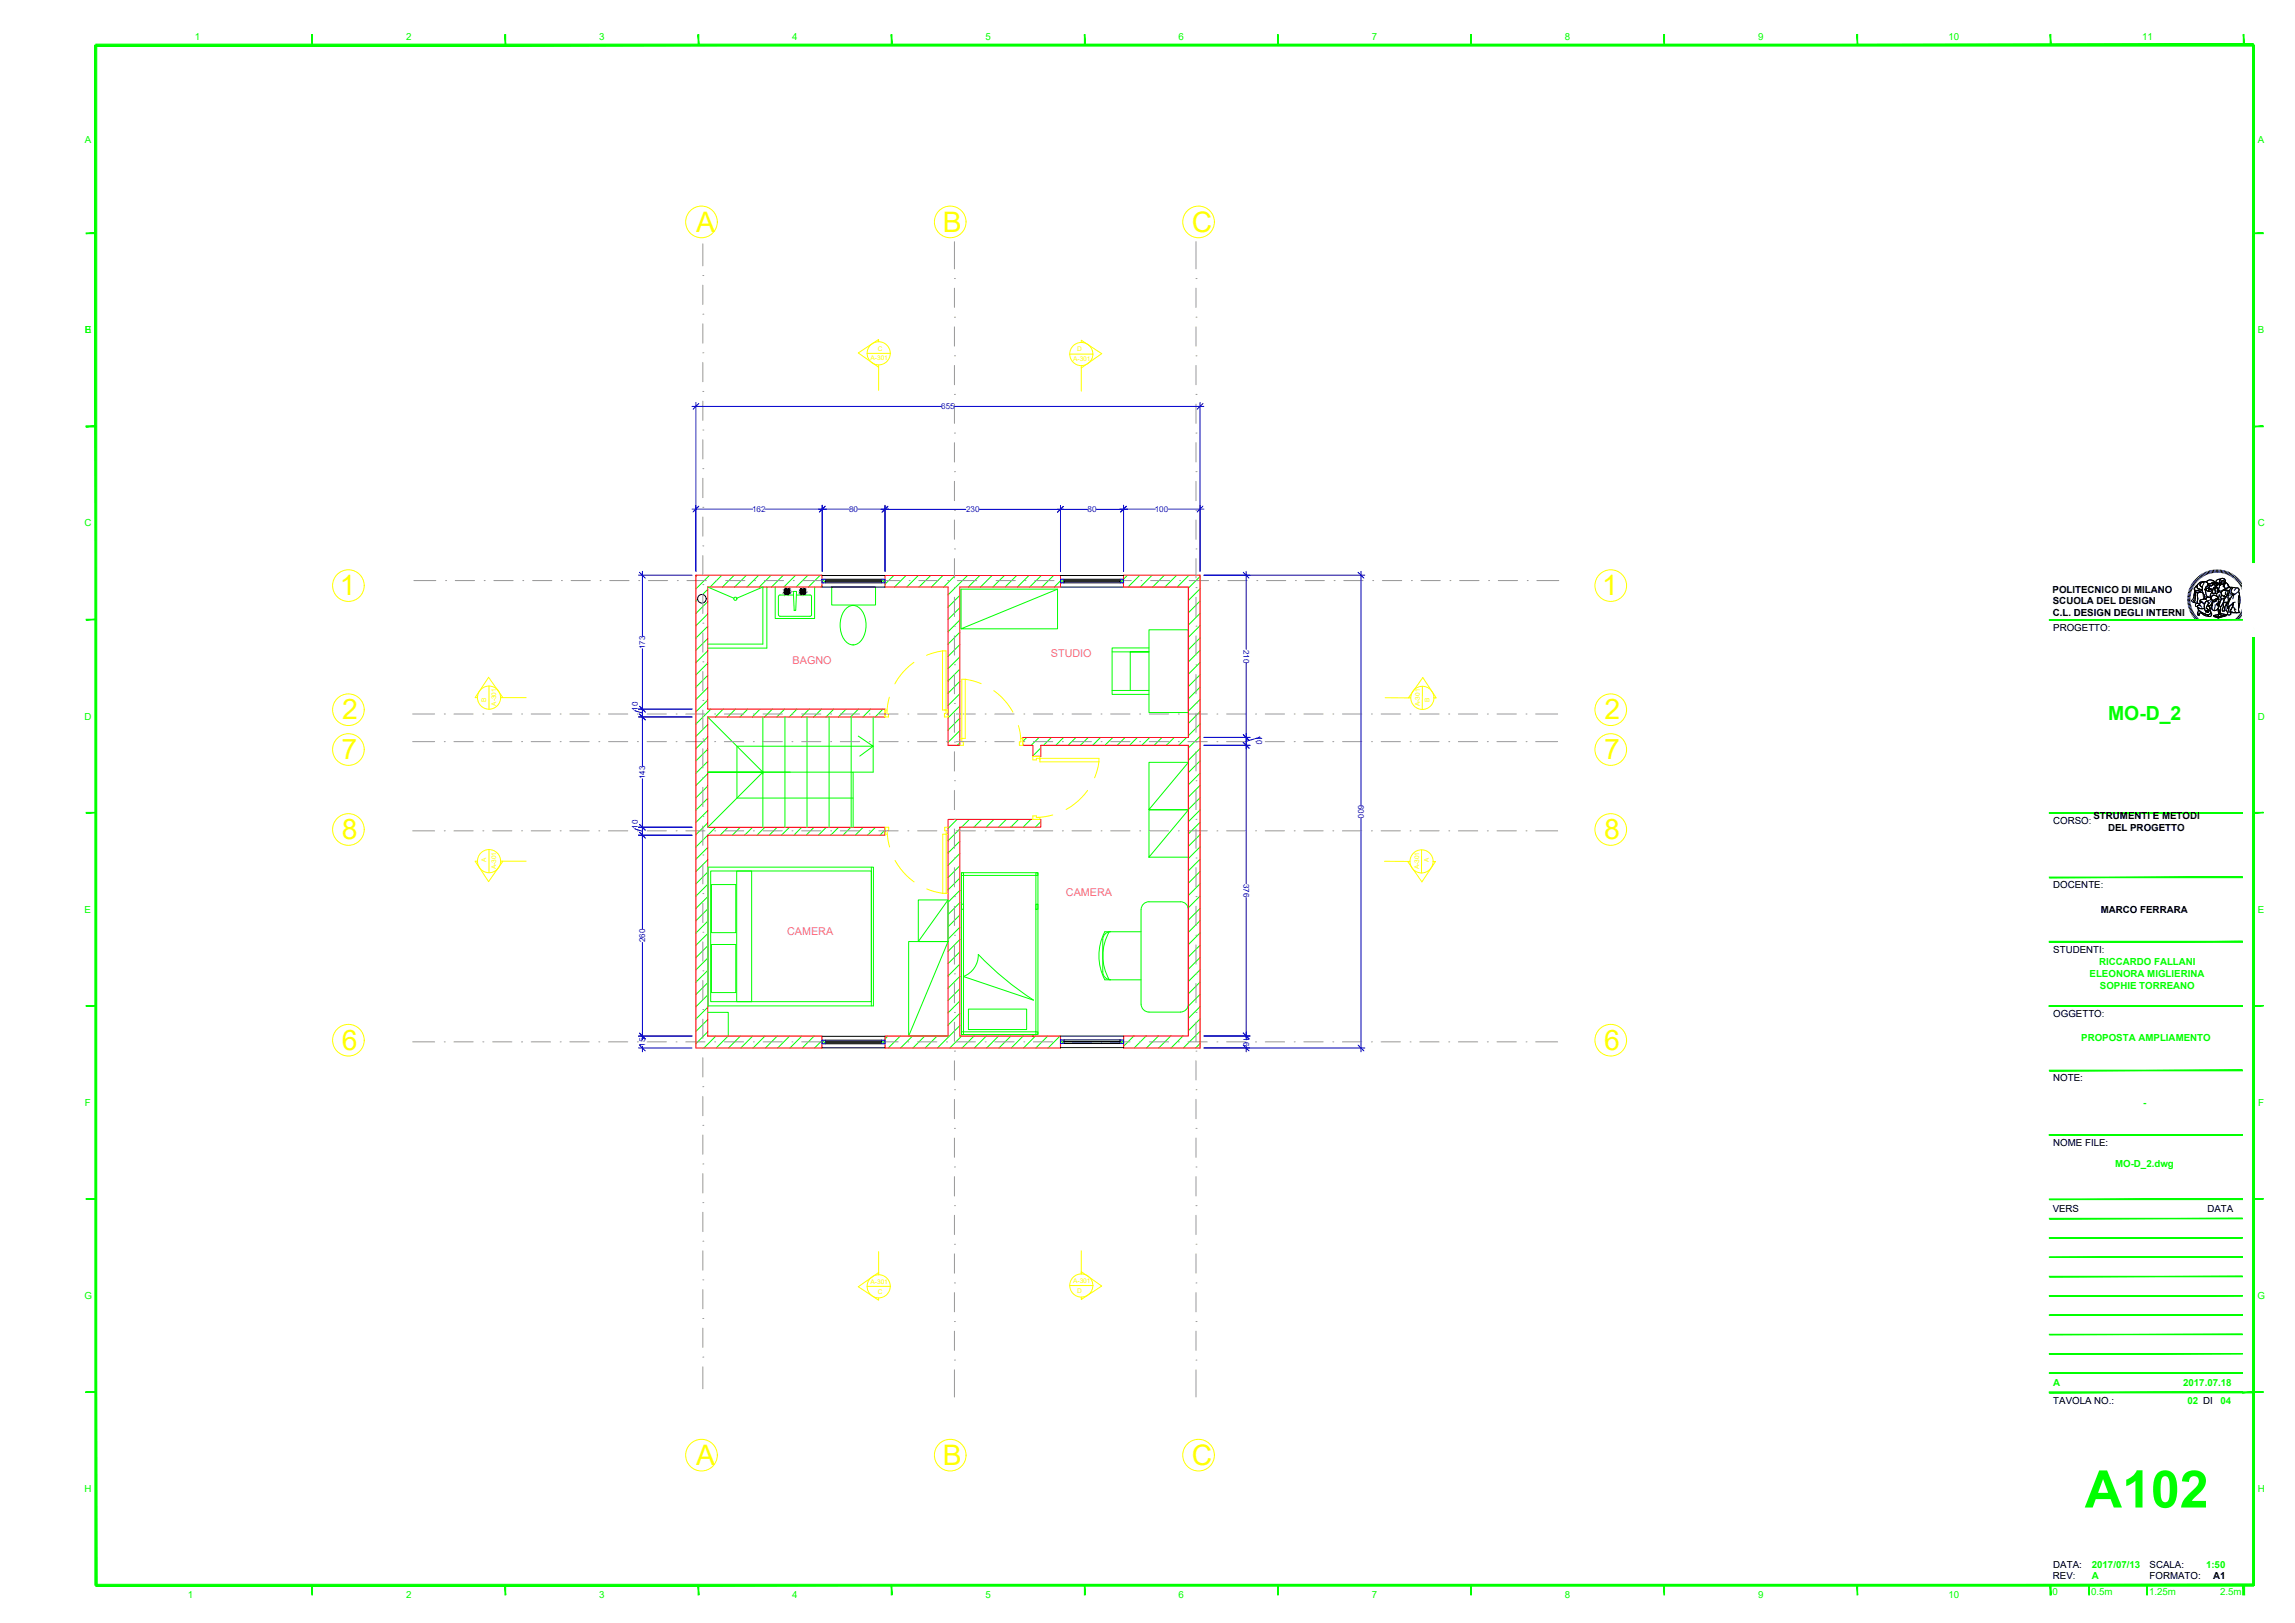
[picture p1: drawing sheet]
<svg xmlns="http://www.w3.org/2000/svg" width="594mm" height="420mm" viewBox="0 0 594 420" stroke-linecap="round" stroke-linejoin="round" font-family="sans-serif">
<defs><g id="words">
<text font-size="13.4" fill="#0f0" x="539.7" y="390.3">A102</text>
<g font-size="7.3" fill="#ff0">
<text x="180.2" y="60">A</text>
<text x="244" y="60">B</text>
<text x="308.5" y="60">C</text>
<text x="88" y="154.1">1</text>
<text x="414.8" y="154.1">1</text>
<text x="88.6" y="186.3">2</text>
<text x="415.3" y="186.3">2</text>
<text x="88.4" y="196.5">7</text>
<text x="415.2" y="196.5">7</text>
<text x="88.5" y="217.2">8</text>
<text x="415.3" y="217.2">8</text>
<text x="88.5" y="271.8">6</text>
<text x="415.3" y="271.8">6</text>
<text x="180.2" y="379.2">A</text>
<text x="244" y="379.2">B</text>
<text x="308.5" y="379.3">C</text>
</g>
<text font-size="5" fill="#0f0" x="545.7" y="186.3">MO-D_2</text>
<g font-size="2.8" fill="#f0f">
<text x="205.2" y="171.8">BAGNO</text>
<text x="272" y="170">STUDIO</text>
<text x="275.9" y="232">CAMERA</text>
<text x="203.8" y="242">CAMERA</text>
</g>
<g font-size="2.5" fill="#0f0">
<text x="50.4" y="10.3">1</text>
<text x="105.1" y="10.3">2</text>
<text x="155.1" y="10.3">3</text>
<text x="205.1" y="10.3">4</text>
<text x="255.1" y="10.3">5</text>
<text x="305.1" y="10.3">6</text>
<text x="355.1" y="10.3">7</text>
<text x="405.1" y="10.3">8</text>
<text x="455.1" y="10.3">9</text>
<text x="504.4" y="10.3">10</text>
<text x="554.5" y="10.3">11</text>
<text x="22" y="37">A</text>
<text x="584.5" y="37">A</text>
<text x="21.9" y="86.3">B</text>
<text x="22.1" y="86.3">E</text>
<text x="584.5" y="86.3">B</text>
<text x="21.9" y="136.3">C</text>
<text x="584.4" y="136.3">C</text>
<text x="21.9" y="186.3">D</text>
<text x="584.4" y="186.3">D</text>
<text x="21.9" y="236.3">E</text>
<text x="584.5" y="236.3">E</text>
<text x="543.4" y="249.9">RICCARDO FALLANI</text>
<text x="540.9" y="252.9">ELEONORA MIGLIERINA</text>
<text x="543.6" y="256">SOPHIE TORREANO</text>
<text x="538.7" y="269.4">PROPOSTA AMPLIAMENTO</text>
<text x="22" y="286.3">F</text>
<text x="554.8" y="286.4">-</text>
<text x="584.6" y="286.3">F</text>
<text x="547.5" y="302">MO-D_2.dwg</text>
<text x="21.9" y="336.3">G</text>
<text x="584.4" y="336.3">G</text>
<text x="531.5" y="358.9">A</text>
<text x="565.1" y="358.9">2017.07.18</text>
<text x="566.3" y="363.4">02 DI</text>
<text x="574.8" y="363.4">04</text>
<text x="21.9" y="386.3">H</text>
<text x="584.4" y="386.3">H</text>
<text x="541.5" y="405.8">2017/07/13</text>
<text x="571" y="405.8">1:50</text>
<text x="48.6" y="413.8">1</text>
<text x="105.1" y="413.8">2</text>
<text x="155.1" y="413.8">3</text>
<text x="205.1" y="413.8">4</text>
<text x="255.1" y="413.8">5</text>
<text x="305.1" y="413.8">6</text>
<text x="355.1" y="413.8">7</text>
<text x="405.1" y="413.8">8</text>
<text x="455.1" y="413.8">9</text>
<text x="504.4" y="413.8">10</text>
<text x="531.3" y="412.9">0</text>
<text x="541.3" y="412.9">0.5m</text>
<text x="541.5" y="408.8">A</text>
<text x="556.3" y="412.9">1.25m</text>
<text x="574.7" y="412.9">2.5m</text>
</g>
<g font-size="2.5">
<text x="531.3" y="153.4">POLITECNICO DI MILANO</text>
<text x="531.4" y="159.4">C.L. DESIGN DEGLI INTERNI</text>
<text x="531.4" y="156.4">SCUOLA DEL DESIGN</text>
<text x="531.5" y="163.3">PROGETTO:</text>
<text x="531.5" y="213.2">CORSO:</text>
<text x="541.9" y="212.1">STRUMENTI E METODI</text>
<text x="545.7" y="215.2">DEL PROGETTO</text>
<text x="531.5" y="229.9">DOCENTE:</text>
<text x="543.8" y="236.4">MARCO FERRARA</text>
<text x="531.5" y="246.6">STUDENTI:</text>
<text x="531.5" y="263.2">OGGETTO:</text>
<text x="531.5" y="279.9">NOTE:</text>
<text x="531.5" y="296.6">NOME FILE:</text>
<text x="531.4" y="313.9">VERS</text>
<text x="571.4" y="313.9">DATA</text>
<text x="531.5" y="363.4">TAVOLA NO.:</text>
<text x="531.5" y="405.9">DATA:</text>
<text x="556.4" y="405.9">SCALA:</text>
<text x="531.4" y="408.8">REV:</text>
<text x="556.4" y="408.9">FORMATO:</text>
<text x="572.9" y="408.9">A1</text>
</g>
<g font-size="2.1" fill="#00f">
<text x="243.7" y="106">655</text>
<text x="194.7" y="132.5">162</text>
<text x="219.8" y="132.5">80</text>
<text x="250.1" y="132.6">230</text>
<text x="281.5" y="132.6">80</text>
<text x="298.9" y="132.5">100</text>
<text x="167" y="168.1" transform="rotate(-90 167 168.1)">173</text>
<text x="321.8" y="168.2" transform="rotate(90 321.8 168.2)">210</text>
<text x="165.1" y="184" transform="rotate(-90 165.1 184)">10</text>
<text x="325.3" y="190.4" transform="rotate(90 325.3 190.4)">10</text>
<text x="167" y="201.7" transform="rotate(-90 167 201.7)">143</text>
<text x="351.6" y="208.4" transform="rotate(90 351.6 208.4)">600</text>
<text x="165.1" y="214.6" transform="rotate(-90 165.1 214.6)">10</text>
<text x="321.8" y="228.8" transform="rotate(90 321.8 228.8)">376</text>
<text x="167" y="243.9" transform="rotate(-90 167 243.9)">260</text>
<text x="321.8" y="268.5" transform="rotate(90 321.8 268.5)">16</text>
<text x="167" y="271" transform="rotate(-90 167 271)">15</text>
</g>
<g font-size="1.7" fill="#ff0">
<text x="225.4" y="93.3">A-301</text>
<text x="227.3" y="90.8">C</text>
<text x="277.8" y="93.5">A-301</text>
<text x="278.8" y="91">D</text>
<text x="125.9" y="181.7" transform="rotate(-90 125.9 181.7)">B</text>
<text x="128.4" y="182.7" transform="rotate(-90 128.4 182.7)">A-301</text>
<text x="367.5" y="182.8" transform="rotate(-90 367.5 182.8)">A-301</text>
<text x="370.1" y="181.8" transform="rotate(-90 370.1 181.8)">B</text>
<text x="125.9" y="223" transform="rotate(-90 125.9 223)">A</text>
<text x="128.4" y="225" transform="rotate(-90 128.4 225)">A-301</text>
<text x="367.3" y="225.1" transform="rotate(-90 367.3 225.1)">A-301</text>
<text x="369.9" y="223.1" transform="rotate(-90 369.9 223.1)">A</text>
<text x="225.4" y="332.4">A-301</text>
<text x="227.3" y="334.9">C</text>
<text x="277.8" y="332.2">A-301</text>
<text x="278.8" y="334.7">D</text>
</g>
</g></defs>
<!-- layer: Arredi -->
<g fill="none" stroke="#0f0" stroke-width=".26">
<path d="M180.5 148.9l-.4 .4M180.6 155.2l-.5 .4M183.2 152.6l-1.4 1.3M183.2 155.8l-3.1 3M183.2 158.9l-3.1 3.1M183.2 152l6.8 2.9M183.7 148.9l-3.6 3.6M186.9 148.9l-3.1 3.1M190.1 148.9l-3.1 3.1M190.7 154.9l6.8-2.9v14.7h-14.3M193.2 148.9l-3 3.1M196.4 148.9l-3 3.1"/>
<path d="M198.5 152v15.8h-15.3M199.6 148.9l-3.1 3.1M200.7 152v8.1h10.2v-8.1M201.5 154.4v4.7l.4 .4h8l.2-.4v-4.7M202.8 148.9l-3.1 3.1M205.4 153.1h.8l-.2 4.9h-.4zM205.4 154h-3.5l-.4 .4M206 148.9l-3.1 3.1M206.1 154h3.6l.4 .4M209.2 148.9l-3.1 3.1M212.3 148.9l-3 3.1M212.8 151.6l-.3 .4"/>
<path d="M215.3 152h11.3v4.6h-11.3zM219.1 157.4a2.64 2.64 0 0 1 4.3 1.2 6.6 6.6 0 0 1-1.4 8 2.94 2.94 0 0 1-4.1-2.2 6.8 6.8 0 0 1 1.2-7zM231.4 149l-2.3 2.2M234.5 149l-3 3M237.7 149l-3 3M240.9 149l-3 3M244.1 149l-3 3M247.3 149l-3 3M248.5 154.1l-3.1 3.1M248.5 157.3l-3.1 3.1M250.5 149l-5.1 5M253.6 149l-3 3"/>
<path d="M256.8 149l-3 3M260 149l-3 3M263.2 149l-3 3M266.3 149l-2.9 3M269.5 149l-3 3M272.7 149l-3 3M273.8 152.5h-25v10.3h25v-10.3l-25 10.3M274.5 150.4l-1.6 1.6M183.2 162.1l-3.1 3.1M183.2 165.3l-3.1 3.1M183.2 168.5l-3.1 3M183.2 171.7l-3.1 3"/>
<path d="M183.2 174.9l-3.1 3M183.2 178l-3.1 3.1M248.5 160.5l-3.1 3M248.5 163.7l-3.1 3M248.5 166.9l-3.1 3M248.5 170l-3.1 3.1M248.5 173.2l-3.1 3.1M248.5 176.4l-3.1 3.1M248.5 179.6l-3.1 3M287.9 168.8h9.5h-4.8v9.9M287.9 178.7h9.5M297.4 167.7h-9.5v12.1h9.5"/>
<path d="M307.6 163h-10.2v21.5h10.2M183.2 181.2l-3.1 3.1M183.2 184.4l-3.1 3M183.2 187.6l-3.1 3M183.2 190.8l-3.1 3M183.2 193.9l-3.1 3.1M183.2 197.1l-3.1 3.1M248.5 182.8l-3.1 3M248.5 185.9l-3.1 3.1M248.5 189.1l-3.1 3.1M248.5 192.3l-.7 .6M183.2 209.8l-3.1 3.1"/>
<path d="M183.2 219.4l-3.1 3.1M183.2 200.3l-3.1 3.1M183.2 203.5l-3.1 3M183.2 206.7l-3.1 3M183.2 213l-3.1 3.1M185.3 214.2l-5.2 5.1M188.4 214.2l-2 2M191.6 214.2l-2 2M194.8 214.2l-2 2M198 214.2l-2.1 2M201.2 214.2l-2.1 2M204.4 214.2l-2.1 2"/>
<path d="M207.5 214.2l-2 2M210.7 214.2l-2 2M213.9 214.2l-2.1 2M217.1 214.2l-2.1 2M220.2 214.2l-2 2M223.4 214.2l-2 2M226.6 214.2l-2 2M229.1 214.9l-1.3 1.3M297.4 209.7h10.2l-10.2 12.2zM297.4 209.6l10.2-12.2h-10.2v12.2h10.2M183.2 235.3l-3.1 3.1M183.2 222.6l-3.1 3"/>
<path d="M183.2 225.8l-3.1 3M183.2 228.9l-3.1 3.1M183.2 232.1l-3.1 3.1M183.2 238.5l-3.1 3M183.3 224.5h42.8v35.9h-42.8M184 225.5h41.6v33.8h-41.6zM184.2 229h6.3v12.4h-6.3zM190.7 225.5h3.9v33.8h-3.9zM225.6 224.5v35.9M237.7 233h7.7v10.7h-7.7zM245.4 233l-7.7 10.7M248.9 225.9h19.8v41.9h-19.8z"/>
<path d="M248.9 225.9h.5v.7h-.5zM248.9 234.1h.5v1.3h-.5zM249.4 226.6h18.7v40.5h-18.7zM268.1 234.1h.6v1.3h-.6zM268.1 225.9h.6v.7h-.6zM297.4 221.9h10.2M297.4 233.5h8.2M297.4 233.4a2.04 2.04 0 0 0-2 2.1v24.5a2.08 2.08 0 0 0 2 2M305.6 233.4a2.04 2.04 0 0 1 2 2.1M183.2 244.8l-3.1 3.1M183.2 257.6l-3.1 3M183.2 241.7l-3.1 3"/>
<path d="M183.2 248l-3.1 3.1M183.2 251.2l-3.1 3.1M183.2 254.4l-3.1 3.1M184.2 244.5h6.3v12.5h-6.3zM245.4 243.7h-10.2v24.5h10.2M245.4 243.7l-10.2 24.5M249.4 252.8a6 6 0 0 0 3.8-5.7 79.6 79.6 0 0 0 14.3 11.8l-18.1-6.1M286 253.7h9.4M287.1 241.2a12.4 12.4 0 0 0 0 12.4M287.5 241.2a2.04 2.04 0 0 0-2 2v8.4a2.04 2.04 0 0 0 2 2M295.4 241.2h-9.4a13.5 13.5 0 0 0 0 12.4M307.6 260a2.04 2.04 0 0 1-2 2"/>
<path d="M183.2 260.8l-3.1 3M183.2 263.9l-3.1 3.1M183.2 267.1l-3.1 3.1M183.2 262.1h5.3v6.1M185.3 268.2l-3.1 3.1M188.5 268.2l-3.1 3.1M191.7 268.2l-3.1 3.1M194.8 268.2l-3 3.1M198 268.2l-3.1 3.1M201.2 268.2l-3.1 3.1M204.4 268.2l-3.1 3.1M207.6 268.2l-3.1 3.1"/>
<path d="M210.7 268.2l-3 3.1M212.8 269.4l-2 1.9M248.9 267.1h.5v.7h-.5zM250.7 261.2h15.1v5.3h-15.1zM268.1 267.1h.6v.7h-.6zM297.4 262h8.2"/>
<circle cx="190.3" cy="155" r=".41"/>
</g>
<!-- layer: Muri interni -->
<path d="M245.4 152v40.9h3.1v-40.9M183.2 183.6h45.9v2h-45.9M307.6 190.9h-42.8v2h2.6v2.9h2v-2.9h38.2M183.2 214.2h45.9v2h-45.9M245.4 268.2v-56.1h24v2h-20.9v54.1" fill="none" stroke="#f00" stroke-width=".26"/>
<!-- layer: Dettagli -->
<g fill="none" stroke="#0f0" stroke-width=".26">
<path d="M212.9 150l-.1 .1M213.5 150l-.7 .7M213.7 150.3l-.6 .6M213.7 150.8l-.1 .1M228.7 150l-.5 .5M229.1 150.1l-.8 .8M229.1 150.6l-.3 .3M274.7 150l-.2 .1M275.2 150l-.7 .7M275.4 150.3l-.6 .6M275.4 150.8l-.1 .1M290.4 150l-.5 .5"/>
<path d="M290.8 150.1l-.8 .8M290.8 150.6l-.2 .3M291.9 148.9l-1.1 1.1M295.1 148.9l-3.1 3.1M298.2 148.9l-3 3.1M301.4 148.9l-3 3.1M304.6 148.9l-3.1 3.1M307.8 148.9l-3.1 3.1M310.6 152.4l-3 3M310.6 149.2l-3 3.1M310.6 155.6l-3 3M310.6 158.8l-3 3"/>
<path d="M310.6 162l-3 3M310.6 168.3l-3 3.1M310.6 165.1l-3 3.1M310.6 171.5l-3 3M310.6 174.7l-3 3M310.6 177.9l-3 3M184 183.6l-.8 .8M187.2 183.6l-2 2M190.4 183.6l-2.1 2M193.6 183.6l-2.1 2M196.8 183.6l-2.1 2M199.9 183.6l-2 2"/>
<path d="M203.1 183.6l-2 2M206.3 183.6l-2 2M209.5 183.6l-2.1 2M212.7 183.6l-2.1 2M215.8 183.6l-2 2M219 183.6l-2 2M222.2 183.6l-2 2M225.4 183.6l-2 2M228.6 183.6l-2.1 2M265.8 190.9l-1 1M269 190.9l-2.1 2M269.4 193.6l-2 2.1"/>
<path d="M272.1 190.9l-2 2M275.3 190.9l-2 2M278.5 190.9l-2 2M281.7 190.9l-2 2M284.9 190.9l-2.1 2M288.1 190.9l-2.1 2M291.2 190.9l-2 2M294.4 190.9l-2 2M297.6 190.9l-2 2M300.8 190.9l-2 2M304 190.9l-2.1 2M307.2 190.9l-2.1 2"/>
<path d="M310.6 190.6l-3 3M310.6 181.1l-3 3M310.6 184.2l-3 3.1M310.6 187.4l-3 3.1M310.6 193.8l-3 3M310.6 197l-3 3M247.7 212.1l-2.3 2.4M248.5 214.6l-3.1 3M248.5 217.8l-3.1 3M250.9 212.1l-2 2M254.1 212.1l-2 2M257.3 212.1l-2 2"/>
<path d="M260.5 212.1l-2 2M263.7 212.1l-2.1 2M266.8 212.1l-2 2M269.4 212.7l-1.4 1.4M310.6 200.1l-3 3.1M310.6 203.3l-3 3M310.6 212.9l-3 3M310.6 219.2l-3 3.1M310.6 206.5l-3 3M310.6 209.7l-3 3M310.6 216.1l-3 3M183.3 224.5v35.9"/>
<path d="M248.5 221l-3.1 3M248.5 224.1l-3.1 3.1M248.5 227.3l-3.1 3.1M248.5 230.5l-3.1 3.1M248.5 233.7l-3.1 3M248.5 236.9l-3.1 3M310.6 222.4l-3 3M310.6 228.8l-3 3M310.6 232l-3 3M310.6 235.2l-3 3M310.6 225.6l-3 3M310.6 238.3l-3 3.1"/>
<path d="M248.5 240l-3.1 3.1M248.5 243.2l-3.1 3.1M248.5 246.4l-3.1 3.1M248.5 249.6l-3.1 3.1M248.5 252.8l-3.1 3M248.5 256l-3.1 3M248.5 259.1l-3.1 3.1M310.6 241.5l-3 3M310.6 244.7l-3 3M310.6 247.9l-3 3M310.6 251.1l-3 3M310.6 254.2l-3 3.1"/>
<path d="M310.6 257.4l-3 3M212.9 269.3l-.1 .1M213.5 269.3l-.7 .7M213.7 269.6l-.6 .6M213.7 270.1l-.1 .1M228.7 269.3l-.5 .5M229.1 269.4l-.8 .8M229.1 270l-.3 .2M229.8 268.2l-.7 .8M233 268.2l-3.1 3.1M236.2 268.2l-3.1 3.1M239.4 268.2l-3.1 3.1"/>
<path d="M242.6 268.2l-3.1 3.1M248.5 262.3l-3.1 3.1M248.5 265.5l-5.8 5.8M248.9 268.2l-3 3.1M252.1 268.2l-3.1 3.1M255.3 268.2l-3.1 3.1M258.5 268.2l-3.1 3.1M261.7 268.2l-3.1 3.1M264.8 268.2l-3 3.1M268 268.2l-3 3.1M271.2 268.2l-3.1 3.1M274.4 268.2l-3.1 3.1"/>
<path d="M274.5 271.3h.1M274.7 269.2l-.2 .2M275.2 269.2l-.7 .7M275.4 269.5l-.6 .6M275.4 270.1h-.1M290.4 269.2l-.5 .5M290.8 269.3l-.8 .8M290.8 269.9l-.2 .2M293.5 268.2l-2.6 2.6M296.7 268.2l-3.1 3.1M299.9 268.2l-3.1 3.1M303.1 268.2l-3.2 3.1"/>
<path d="M306.2 268.2l-3.1 3.1M310.6 260.6l-3 3M310.6 263.8l-3 3M310.6 267l-4.3 4.3M310.6 270.1l-1.1 1.2"/>
</g>
<!-- layer: Muri esterni -->
<path d="M180.1 148.9h32.7v3.1h-29.6v31.6M245.4 152h-16.3v-3h45.4v3h-26M310.6 148.9h-19.8v3.1M183.2 185.6v28.6M183.2 216.2v52M180.1 271.3h32.7M229.1 271.3h45.4M290.9 271.3h19.7" fill="none" stroke="#f00" stroke-width=".26"/>
<!-- layer: finestre -->
<g fill="#000" stroke="#000" stroke-width=".26">
<path d="M203.2 152.8l.1-.1zM203.4 152.9h.1zM203.4 152.9h.1zM203.3 152.6l.1 .1zM203.3 152.6l.1 .1z"/>
<path d="M203.3 153.3l.1 .1zM203.3 153.3l.1 .1zM203.2 153.5l.1-.1zM203.3 153.5l-.1 .1zM203.4 153.6l.1 .1zM203.4 153.6l.1 .1z"/>
<path d="M204.1 152.9v.1zM204.1 152.9v.1zM204.1 152.9l.1 .1zM204.1 152.9l.1 .1zM204.2 152.8h.1zM204.3 152.7l-.1 .1z"/>
<path d="M204.2 153.5h.1zM204.3 153.4l-.1 .1zM204.1 153.3l.1 .1zM204.1 153.3l.1 .1zM204 153.3l.1 .1zM204 153.3l.1 .1z"/>
<path d="M203.9 153.2l.2-.1zM204 153l-.1 .1zM203.9 152.9v.1zM203.9 152.9v.1zM203.7 152.8l.1 .1zM203.7 152.8l.1 .1zM203.6 152.9h.1zM203.6 152.9h.1zM203.5 153l.1-.1zM203.5 153l.1-.1zM203.5 153l-.1 .1zM203.4 153.1l.2-.1zM203.4 153.1l.1 .2zM203.5 153.1v.2zM203.5 153.3l.1 .1zM203.6 153.2v.2zM203.6 153.3l.1 .1zM203.6 153.3l.1 .1zM203.7 153.3l.2 .1zM203.7 153.3l.2 .1zM203.8 153.3h.2zM203.8 153.3h.2z"/>
<path d="M207.4 152.9h.1zM207.4 152.9h.1zM207.6 152.7l-.1 .1z"/>
<path d="M207.4 153.5l-.1 .1zM207.4 153.6l.1 .1zM207.4 153.6l.1 .1z"/>
<path d="M208.1 152.9l.1 .1zM208.1 152.9l.1 .1zM208.2 152.9l.1 .1zM208.2 152.9l.1 .1zM208.3 152.8h.1zM208 152.8l.1-.1z"/>
<path d="M208 153.2l.1-.1zM208.1 153v.1zM208 152.9v.1zM208 152.9v.1zM207.8 152.8l.1 .1zM207.8 152.8l.1 .1zM207.7 152.9h.1zM207.7 152.9h.1zM207.5 153l.2-.1zM207.5 153l.2-.1zM207.5 153v.1zM207.5 153.1l.2-.1zM207.5 153.1v.2zM207.6 153.1l-.1 .2zM207.5 153.3l.2 .1zM207.7 153.2v.2zM207.7 153.3l.1 .1zM207.7 153.3l.1 .1zM207.8 153.3l.2 .1zM207.8 153.3l.2 .1zM207.9 153.3h.2z"/>
<path d="M208.3 153.5h.1zM208.2 153.3v.1zM208.2 153.3v.1zM208.1 153.3l.1 .1zM208.1 153.3l.1 .1zM208 153.5l.1-.1z"/>
</g>
<!-- layer: Scale -->
<path d="M183.2 185.6l14.3 14.3M197.5 185.6v14.3h-14.3h21.4M203.2 185.6v28.6M208.9 185.6v28.6M214.6 185.6v28.6M220.3 185.6v28.6M222.2 190.6l3.8 2.6h-35.2v13.4h30M226 185.6v14.3h-5.2M226 193.2l-3.4 2.5M183.2 214.2l14.3-14.3v14.3M197.5 200.4v-.5h23.3v14.3" fill="none" stroke="#0f0" stroke-width=".26"/>
<!-- layer: finestre -->
<g fill="none" stroke="#000" stroke-width=".26">
<path d="M212.8 149h16.3M212.8 152h16.3M213.7 150h14.5M213.7 150.9h14.5M213.7 150.4h14.5M213.7 150.5h14.5M274.5 149h16.3M274.5 152h16.3M275.4 150h14.5M275.4 150.9h14.5M275.4 150.4h14.5M275.4 150.5h14.5"/>
<path d="M212.8 268.3h16.3M212.8 271.3h16.3M213.7 269.3h14.5M213.7 270.2h14.5M213.7 269.7h14.5M213.7 269.8h14.5M274.5 268.2h16.3M274.5 271.2h16.3M275.4 269.2h14.5M275.4 270.1h14.5M275.4 269.6h14.5M275.4 269.7h14.5"/>
<circle cx="181.7" cy="155" r="1.11"/>
</g>
<!-- layer: 0 -->
<g fill="none" stroke="#000" stroke-width=".26">
<path d="M566.3 154.8h.6M566.3 155.1h.6M566.3 154.4l.7 .1M566.3 154.1l.7 .1M566.4 153.7l.7 .2M566.5 153.4l.6 .1M566.6 153l.6 .2M566.7 152.7l.6 .2M566.8 152.4l.6 .2M566.9 152l.6 .3M566.9 155.5h-.6M567 155.8h-.7"/>
<path d="M567 156.1l-.7 .1M567 156.4l-.6 .2M567.1 151.7l.6 .3M567.1 156.8l-.7 .1M567.2 157.1l-.6 .2M567.3 151.4l.5 .3M567.3 157.4l-.6 .2M567.4 157.7l-.6 .2M567.4 151.1l.6 .3M567.5 158l-.6 .3M567.6 150.8l.6 .4M567.7 158.3l-.6 .3"/>
<path d="M567.8 158.6l-.6 .3M567.8 150.5l.6 .4M568 158.8l-.6 .4M568.1 150.2l.5 .5M568.1 152.8h.9a.66 .66 0 0 0 1-.1l.2 .6-.4 .1a1.44 1.44 0 0 1-1.7-.5zM568.2 152.8v.4M568.2 159.1l-.6 .4M568.3 150l.5 .4M568.3 153.3l-.2 .6-.2 1.4-.3 .5 .4 .2M568.4 159.4l-.6 .4M568.4 151.8l.4-.3a.63 .63 0 0 0 .4 1l.8 .3a.82 .82 0 0 1-1.2 .1h-.5l-.3-.3v-.2zM568.5 153.4h.5a1.81 1.81 0 0 0-.1 1.6l-.1 1.1a.52 .52 0 0 1-.8-.3l.3-2z"/>
<path d="M568.6 149.7l.4 .5M568.6 159.6l-.6 .5M568.6 153.3l-.1 .1a1.68 1.68 0 0 0-.2 1.6l-.3 1 .7 .2M568.8 151.5l-.1 .1a.71 .71 0 0 0-.6 .5 .71 .71 0 0 0 .3 .8l.6-.1a.69 .69 0 0 0 1-.1h.1M568.8 159.9l-.5 .5M568.8 149.5l.5 .5M568.8 156.9a.72 .72 0 0 0 .9 .7l.9-.2M568.9 151.2l.3-.1a1.6 1.6 0 0 1 1.6-.5 .99 .99 0 0 0-1.2 1l.5 .3v.8l-1-.3a.7 .7 0 0 1-.2-1.1zM569 157.3l.7 .3 .9-.2 .4 .8v.2l.2-.2 .3 .4-.2-.6 .4 .4-.2-.4 .4 .2-.2-.3a.63 .63 0 0 1-.4-.9l.1-.3 .4 .2 .3 1a.78 .78 0 0 1 .1 .9 .78 .78 0 0 1-.9 .3l-1.1-.4a1.79 1.79 0 0 1-1.3-1.2zM569 157.3v.4l.6 .6 2.1 1.1M569 153.4h.6a.52 .52 0 0 1 .6 0 .52 .52 0 0 1 .2 .5l.4 .6-.1 .5-.7 .2a.41 .41 0 0 0-.5 .2 .41 .41 0 0 0 .2 .5 .47 .47 0 0 1-.7 .3 .47 .47 0 0 1-.2-.7l.1-.5a1.72 1.72 0 0 1 .1-1.6zM569 153.4l-.2 .6 .1 2.2"/>
<path d="M569.1 158l.9 .6 1.3 .5a.77 .77 0 0 0 1-.6 .67 .67 0 0 1 0 1 .67 .67 0 0 1-.9 0l-.7-.2-.8-.6a.38 .38 0 0 0-.6 0 .38 .38 0 0 0 0 .5l-.2 .1-.3-.4zM569.1 149.2l.4 .5M569.1 157.9l-.3 1 .3 .4 .3-.2a.34 .34 0 0 1 0-.5 .34 .34 0 0 1 .5 .2 2.42 2.42 0 0 0 2.5 .6l.1-.5-.2-.3M569.3 156.4a.51 .51 0 0 0-.8-.1 .51 .51 0 0 0 .1 .7 .74 .74 0 0 1 .7-.4 .74 .74 0 0 1 .6 .6h.1M569.4 149l.4 .6M569.5 156.1l.2-.2a.84 .84 0 0 1 1 .5l-.1 1-.9 .2a.78 .78 0 0 1-.9-.7l.7-.2-.2-.3zM569.5 155.4l1.6-.4a.36 .36 0 0 1 .6-.4l.6 .2a1.06 1.06 0 0 1 .5 1.4 1.06 1.06 0 0 1-1.4 .5l.1-.3a.33 .33 0 0 0 .3-.4 .33 .33 0 0 0-.4-.3 .57 .57 0 0 0-.7 .7h-.1a.82 .82 0 0 0-.9-.5l-.2-.1zM569.7 148.8l.3 .6M569.8 150.9l.5-.2a.77 .77 0 0 1 1.1 .2 .77 .77 0 0 1-.4 1.1 2.31 2.31 0 0 0 .4 2.4l.3 .2a.5 .5 0 0 0-.7 .5 .41 .41 0 0 1-.3-.7l-.5-1.1-.1-1.4h-.1a.54 .54 0 0 1-.5-.4 .54 .54 0 0 1 .3-.6zM569.9 155.7l.7 .7M569.9 155.8a.49 .49 0 0 0-.5 .3 .49 .49 0 0 0 .1 .5M570 148.6l.3 .6"/>
<path d="M570.2 153.3l-2-.1-.2 .2a3 3 0 0 1-.7 2.2l.3 .2M570.3 148.4l.3 .6M570.3 153.7l.2 1.4M570.5 150.9v.1a2.85 2.85 0 0 0 0 3l.2 .6a.31 .31 0 0 0 0 .4 .31 .31 0 0 0 .4 0 .36 .36 0 0 1 .6-.4l-.1-.1a1.03 1.03 0 0 1-.6-1.4 1.49 1.49 0 0 1 .5-1.7 1.01 1.01 0 0 0-1.4-.8l-.4 .1a1.09 1.09 0 0 0-.8 1.7l1.1 .3M570.6 148.3l.3 .6M570.7 155l-.7 .2a.41 .41 0 0 0-.5 .2 .41 .41 0 0 0 .2 .5M570.8 150.6a.96 .96 0 0 0-1.2 1l.5 .3M570.9 148.1l.3 .6M571 155.7l.1-.1a.53 .53 0 0 1 .7 .7l-.3 .1-.2 .6a.63 .63 0 0 0 .4 .9l.2 .3-.4-.2 .2 .4-.4-.4 .2 .6-.3-.4-.2 .2v-.2l-.3-.5a2.27 2.27 0 0 1 .3-2zM571 152l.4-.3 .6-.1-.1 .5-1.2 .5zM571.1 152.5l.7-.3 .3 .2a.32 .32 0 0 0-.4 .2 .32 .32 0 0 0 .2 .4h-.6zM571.1 152.5l.2 .5h.6"/>
<path d="M571.2 150.7l.1-.2a1.15 1.15 0 0 1 1.9 .4v.1a.75 .75 0 0 0-1.1 .2l-.6-.2M571.3 148l.2 .6M571.4 150.4l.5-.3 1 .2a.3 .3 0 0 1 .3 .3 .3 .3 0 0 1-.3 .3l-.3-.1a.77 .77 0 0 1-.8 .3 .77 .77 0 0 1-.6-.6zM571.5 151a.74 .74 0 0 0 1.2-.3l.3 .3-.2 .5-.4 .2-.4-.2-.6 .2zM571.6 147.9l.2 .6M571.7 154.6a1.29 1.29 0 0 1 1.1 1.1l-.1 .5-.3 .3M571.8 152.5h.9l-.3 .1-.1 .5a.41 .41 0 0 1-.5-.1 .41 .41 0 0 1 0-.5zM571.8 156.9l.3 1a.79 .79 0 0 1 .1 .9 .79 .79 0 0 1-.9 .3M571.8 152.2l.3 .2M571.9 151.9v.2l-1.1 .5M571.9 155.4l-.8 .2M571.9 147.8l.2 .6"/>
<path d="M572 151.6l-.3 .5M572.1 155.1l.8 .5M572.2 152.5a.33 .33 0 0 0-.5 .1 .33 .33 0 0 0 .2 .4l.4 .1 .1-.5 .3-.1-.7 .1M572.2 155.6a.7 .7 0 0 1 .2 .9 .7 .7 0 0 1-1 .2M572.3 154.8a.91 .91 0 0 1 1-.7 .91 .91 0 0 1 .8 .9h-.3l-1.1 .4 .3 .3a.7 .7 0 0 0 .9-.6l.3-.2-.2-.5-.6-.3h-.6l-.5 .7-.2-.1 .2-1.1 .3-.2 .2 .2h1.2l.4-.4v-.3l.6 .2-.1 .4 .2 .6-.2 .5 .1 .5-.3 .6-.5 .3-.1 .4h-.4l.6 .2v.4l.1-.2-.2 1.1h-.3a.8 .8 0 0 1-1.2-.1l-.4-.4 .3-.6 .2-1.1M572.3 154.6l.6-.5 1 .2 .3 .6-.8 .3a.58 .58 0 0 1-.6 .3 .58 .58 0 0 1-.5-.6zM572.3 157.4l.8 .7M572.3 147.7l.1 .7M572.5 151.5v.1M572.6 151.1l.2 .1M572.6 156.8l.1 .9M572.6 153.4a1.24 1.24 0 0 0-.5 1.3"/>
<path d="M572.6 147.6l.1 .7M572.7 151.2h-.1M572.7 155.4l1.1-.4v.3a.53 .53 0 0 1-.8 .4zM572.7 156.2l-.2 .9-.5 .5M573 151.3l.8-.2a.34 .34 0 0 1-.1 .5 .34 .34 0 0 1-.5-.3zM573 151l-.2 .5-.4 .2-.4-.2-.6 .2M573 147.6l.1 .6M573.1 159.3l2-.4 1.1 .2-2 .6zM573.1 159.3l1.1 .4v.3l-1.1-.4zM573.2 152a.97 .97 0 0 1 1 .3 .97 .97 0 0 1 .1 1.1l-.3-.2a.74 .74 0 0 0 .1-.8 .74 .74 0 0 0-.7-.4l-.2 .3 .2 .6a.45 .45 0 0 1-.2 .7 .45 .45 0 0 1-.6-.4zM573.3 152.1a.76 .76 0 0 1 .9 .6 .76 .76 0 0 1-.6 .9h-.2zM573.3 147.5l.1 .7"/>
<path d="M573.4 151.1a.39 .39 0 0 1 .5-.3 .39 .39 0 0 1 .2 .6l-.1 .1M573.4 155.6h.1M573.4 156.5l-.3 1.6 1.1-.2M573.5 150.9a.41 .41 0 0 1 .6 0 .41 .41 0 0 1-.1 .6l-.2-.4h-.4zM573.5 155.2l.1 .1M573.5 155.5l.1 .1M573.6 155.3h-.1M573.6 152.3v.1M573.7 152.3l-.2 .1M573.7 147.5v.7M573.8 151.2l-.8 .1h.2a.36 .36 0 0 0 .4 .3 .36 .36 0 0 0 .3-.4l-.1-.1v.2M573.8 156.3l.3 .1 .1-.4 .5-.3-.4 1.3v-.4h-.4z"/>
<path d="M573.8 153.6v.7M573.9 155.1a.59 .59 0 0 1-.4 .5 .59 .59 0 0 1-.6-.1M573.9 152.2l.2 .2-.1 .1M574 152.3a.42 .42 0 0 0-.6-.2 .42 .42 0 0 0 0 .6 .49 .49 0 0 1 .1 .7 .49 .49 0 0 1-.7 .1l-.2-.2 .2-.5a.87 .87 0 0 1 .9-.9l.4 .3 .2 .5a.29 .29 0 0 1 .2 .4 .29 .29 0 0 1-.4 .2l-.1-.3M574 147.5v.7M574.1 152.6l-.2 .1M574.1 152.5l.1 .4h-.8M574.1 153.3l-.1 .2-.6 .1M574.2 159.7l2-.6v.3l-2 .6zM574.2 159.7v.3M574.3 151.4v-.1a.49 .49 0 0 1 .2 .8l-.2 .4M574.3 155.9h.1"/>
<path d="M574.3 156.5l-.1 .5 .2-.2M574.3 150.9l.1 .4M574.4 152.9l-.1-.4a.98 .98 0 0 0 0-1.2l-.1-.3a.55 .55 0 0 1-.5-.7 .55 .55 0 0 1 .7-.4l.4 .1a1.63 1.63 0 0 0-.2 1.5h.2l.1-.5a.39 .39 0 0 0 .3 .3 .39 .39 0 0 0 .4-.1l-.1 .6 .2-.1 .4 .7-1.1 .7M574.4 147.5v.7M574.4 156.2l-.1 .3v-.3M574.5 153.9l-.2 1.4M574.5 153.1l.4 .2M574.5 158l.2-.1 .2 1-.3-.5-.4 .7zM574.6 155.1l-.4 .3v.5M574.7 155.7l-.4 .2-.2 .5h-.4l.6 .2M574.7 154l-.4 .8M574.8 147.5l-.1 .7"/>
<path d="M574.8 150a.79 .79 0 0 0-1.1 .7M574.9 149.9a.72 .72 0 0 1 .9 0 .72 .72 0 0 1 .2 .8l-.2 1-.2 .2 .2-1.3a.45 .45 0 0 0-.5-.3 .45 .45 0 0 0-.4 .4l-.1 .8-.2-.1a1.38 1.38 0 0 1 .3-1.5zM574.9 151a.39 .39 0 0 0 .3 .3 .39 .39 0 0 0 .4-.1M574.9 149.9a.72 .72 0 0 1 .9 0 .72 .72 0 0 1 .2 .8l-.4 1.2 .2-1.3a.45 .45 0 0 0-.5-.3 .45 .45 0 0 0-.4 .4l-.1 .7-.2 .1 .1-.1a1.32 1.32 0 0 1 .2-1.5zM575 153.1a1.44 1.44 0 0 1 2.1 .1 1.42 1.42 0 0 1-1.4 1.4l-.2-.3a.93 .93 0 0 1-.5-1.2zM575 150.5l.6-.3 .2 .6-.2 .4a.45 .45 0 0 1-.7-.1 .45 .45 0 0 1 .1-.6zM575 155.1l.9-.1-.7 1.5a.99 .99 0 0 0-.3 1.2l-.6 .8-.2-.9zM575 150.7l.3 .1M575 155.1l-.9 2.5 .2 .9-.1 .9 .4-1 .3 .9-.2-1.4-.4 .6M575.1 151.2h.1M575.1 154.1l-.2 .5 .1 .5 1-.2 .4-.6M575.1 147.6l-.1 .7"/>
<path d="M575.1 150.8h.1M575.2 151.1h.1M575.5 147.7l-.2 .6M575.5 150.9l.2 .1M575.5 156l.8-.1-.1 .8a1.01 1.01 0 0 0-.2 1.3l-.7 .1zM575.5 150.9v.1M575.7 151.7l.4 .7M575.8 154.2h.1M575.8 147.7l-.1 .7M575.8 152.6l.9-.4 1-.1-.7 .9zM575.9 155l-.7 1.5a.99 .99 0 0 0-.3 1.2l-.2 .3M576 154.1l-.3 .1"/>
<path d="M576 150.7l.7 .5 .5 .8-.4 .1a.64 .64 0 0 1-.9 .1 .64 .64 0 0 1 0-1zM576 150.7l.5 .4 .4 .6M576 154.4l-.1 .1M576.2 147.8l-.2 .7M576.2 159.1v.3l-2 .6-1.1-.4v-.3l1.1 .4 2-.6a5.9 5.9 0 0 0-3.1 .2M576.3 155.9l-.1 .8a1 1 0 0 0-.2 1.4h-.7l.2-2M576.5 147.9l-.2 .7M576.5 154l.3 .1-.1 1.8-1.2 .1 .4-1.1zM576.6 153.8l-.1 .4M576.6 152.8l.4 .2 .1 .2M576.6 151.6l.6 .4M576.7 155.9l-1.2 .1"/>
<path d="M576.7 157.3l-.1 .2 .3 .2M576.8 154.1l-.1 .5a2.78 2.78 0 0 1-.4 2.2l-.1 .8 .5 .9M576.8 148.1l-.2 .6M577 157l1.1-1-.2 1-.6 1.2v.4a.43 .43 0 0 1-.1 .6 .43 .43 0 0 1-.6-.1zM577 153a1.07 1.07 0 0 1 1.7-.8 .56 .56 0 0 1 .8 .2 .56 .56 0 0 1-.2 .8 1.21 1.21 0 0 1-1.1 .8 1.21 1.21 0 0 1-1.1-.8M577.1 153.2l-.6 .9a.78 .78 0 0 1-1.4 0 .81 .81 0 0 1 .1-1 .81 .81 0 0 1 .9-.3l.2 .2-.3 .4 .1 .5 .6-.5-.1-.5-.3-.1a.88 .88 0 0 0-1.3 .8M577.1 154.8l.1 .6M577.2 148.2l-.3 .6M577.5 148.4l-.3 .6M577.6 154l-.9 .1M577.6 158.2l.6 .4M577.8 148.6l-.3 .5"/>
<path d="M577.8 152.1l-1.1 .1-.9 .4M578 157l.8 .9M578 152.1l.8 .2a.52 .52 0 0 1 .7 .1 .52 .52 0 0 1-.1 .6 8.2 8.2 0 0 1 .1 4.9l.2 .7h-2.4v-.4l.7-1.5 .1-.7-1.5 1.4 .3-1.4a3.5 3.5 0 0 1 1.2-2l.4-.1a.91 .91 0 0 1-.9-.7 .91 .91 0 0 1 .4-1.1zM578 154l-1 1.7-.4 1.7 1.5-1.4 .5-.1M578.1 152.1h-.1a.9 .9 0 0 0-.5 1.1 .9 .9 0 0 0 1 .7M578.1 148.8l-.4 .5M578.1 156l-.8 2.6a.38 .38 0 0 1-.2 .6 .38 .38 0 0 1-.5-.4l.4-1.8M578.2 154l-.2 1M578.4 157.5a1.06 1.06 0 0 0 .6 1.1M578.4 148.9l-.4 .6M578.6 152.5l-.2 .3M578.7 149.2l-.4 .5"/>
<path d="M579 149.4l-.5 .5M579.2 159.8l.5 .4M579.2 149.6l-.5 .5M579.4 159.5l.5 .4M579.4 154.1l.1 3.4M579.5 149.9l-.5 .5M579.5 153l.1 .3a9 9 0 0 1-.1 4.5l.3 .8h-2.5M579.6 159.3l.5 .4M579.7 150.1l-.5 .5M579.8 159l.5 .4M579.9 150.4l-.5 .4M579.9 158.7l.6 .4"/>
<path d="M580.1 158.4l.6 .4M580.1 150.7l-.5 .4M580.2 158.2l.6 .2M580.4 151l-.6 .4M580.4 157.9l.6 .2M580.5 157.6l.6 .2M580.5 151.3l-.5 .4M580.6 157.2l.6 .3M580.7 156.9l.6 .2M580.7 151.6l-.6 .3M580.8 156.6l.6 .2M580.8 156.3l.7 .1"/>
<path d="M580.9 151.9l-.7 .3M580.9 156l.6 .1M580.9 155.7h.7M580.9 155.4h.7M580.9 155.1h.7M581 152.3l-.6 .2M581.1 152.6l-.6 .2M581.2 152.9l-.6 .2M581.3 153.3l-.6 .2M581.4 153.6l-.6 .2M581.5 154l-.7 .1M581.5 154.3l-.6 .1"/>
<path d="M581.6 154.7h-.7M307.6 163v21.5M569 160.1l-.5 .5M569.2 160.4l-.4 .4M569.5 160.6l-.4 .5M569.7 160.8l-.4 .5M570 160.9l-.4 .6M570.3 161.1l-.4 .6M570.6 161.3l-.4 .6M570.9 161.4l-.3 .6M571.1 161.6l-.2 .6M571.4 161.7l-.2 .6"/>
<path d="M571.7 161.8l-.2 .6M572.1 161.9l-.2 .7M572.4 162l-.2 .6M572.7 162l-.1 .7M573 162.1l-.1 .7M573.3 162.1v.7M573.7 162.2l-.1 .6M574 162.2v.6M574.3 162.1l.1 .7M574.6 162.1l.1 .7M575 162.1l.1 .6M575.3 162l.1 .7"/>
<path d="M575.6 161.9l.2 .7M575.9 161.9l.2 .6M576.2 161.7l.2 .7M576.5 161.6l.3 .7M576.8 161.5l.3 .6M577.1 161.4l.3 .6M577.4 161.2l.4 .6M577.7 161.1l.3 .5M578 160.9l.3 .5M578.2 160.7l.4 .5M578.5 160.5l.4 .5M578.7 160.2l.5 .5"/>
<path d="M578.9 160l.5 .5M307.6 235.5v24.5M267.3 268.2h.1"/>
</g>
<!-- layer: Porte -->
<g fill="none" stroke="#ff0" stroke-width=".26">
<path d="M236.6 171.5a16.1 16.1 0 0 0-4.9 5.5M244 168.5l-4.2 1.1M244 168.5h.9v16.2h-.4v.9h.9v-1.8h-1.4zM249.9 175.8l2.3 .5 1.8 .7M249.9 175.8h-.9v16.3h.4v.8h-.9M249.9 175.8v15.3h-1.4M257.3 178.8a16.9 16.9 0 0 1 4.9 5.6M230.2 180.5l-.4 1.9-.2 2.3h.4v.9h-.9v-1.8h.5M263.6 187.8l.5 1.9 .2 2.4h-.4v.8h.9v-1.8h-.5M267.4 195.8v.9h.9v-.4h16.2v.9M267.4 195.8h1.8v1.4h15.3M284.5 197.2l-.5 2.3-.7 1.9"/>
<path d="M229.6 216h-.5v-1.8h.9v.8h-.4l.3 2.4 .4 1.9M245.4 214.2h-.9v.9h.4v16.2M245.4 216h-1.4v15.3M268.3 211.6h.9v.5h-1.8M268.3 211.6v-.4h-.9v.9M272.5 211l-1.9 .4-2.3 .2M281.5 204.6a16.5 16.5 0 0 1-5.5 5M231.7 222.8a16.9 16.9 0 0 0 4.9 5.5M239.9 230.1l1.8 .7 2.3 .5M244 231.3h1.4"/>
</g>
<!-- layer: linee -->
<g fill="none" stroke="#989898" stroke-width=".26">
<path d="M181.9 71.3h.1M181.9 63.1v5.7M181.9 73.8v5M247.1 72.1h.1M247.1 62.6v7M247.1 74.6v5M309.6 72.1h.1M309.6 62.6v7M309.6 74.6v5M181.9 81.3h.1M181.9 91.3h.1M181.9 83.8v5"/>
<path d="M181.9 93.8v5M247.1 82.1h.1M247.1 92.1h.1M247.1 84.6v5M247.1 94.6v5M309.6 82.1h.1M309.6 92.1h.1M309.6 84.6v5M309.6 94.6v5M181.9 101.3h.1M181.9 111.3h.1M181.9 103.8v5"/>
<path d="M181.9 113.8v5M247.1 102.1h.1M247.1 112.1h.1M247.1 104.6v5M247.1 114.6v5M309.6 102.1h.1M309.6 112.1h.1M309.6 104.6v5M309.6 114.6v5M181.9 121.3h.1M181.9 131.3h.1M181.9 123.8v5"/>
<path d="M181.9 133.8v5M247.1 122.1h.1M247.1 132.1h.1M247.1 124.6v5M247.1 134.6v5M309.6 122.1h.1M309.6 132.1h.1M309.6 124.6v5M309.6 134.6v5M107.1 150.3h5.7M115.3 150.3h.1M117.8 150.3h5"/>
<path d="M125.3 150.3h.1M127.8 150.3h5M135.3 150.3h.1M137.8 150.3h5M145.3 150.3h.1M147.8 150.3h5M155.3 150.3h.1M157.8 150.3h5M165.3 150.3h.1M167.8 150.3h5M175.3 150.3h.1M177.8 150.3h5"/>
<path d="M181.9 141.3h.1M181.9 151.3h.1M181.9 143.8v5M181.9 153.8v5M185.3 150.3h.1M187.8 150.3h5M195.3 150.3h.1M197.8 150.3h5M205.3 150.3h.1M207.8 150.3h5M215.3 150.3h.1M217.8 150.3h5"/>
<path d="M225.3 150.3h.1M227.8 150.3h5M235.3 150.3h.1M237.8 150.3h5M245.3 150.3h.1M247.1 142.1h.1M247.1 152.1h.1M247.1 144.6v5M247.1 154.6v5M247.8 150.3h5M255.3 150.3h.1M257.8 150.3h5"/>
<path d="M265.3 150.3h.1M267.8 150.3h5M275.3 150.3h.1M277.8 150.3h5M285.3 150.3h.1M287.8 150.3h5M295.3 150.3h.1M297.8 150.3h5M305.3 150.3h.1M307.8 150.3h5M309.6 142.1h.1M309.6 152.1h.1"/>
<path d="M309.6 144.6v5M309.6 154.6v5M315.3 150.3h.1M317.8 150.3h5M325.3 150.3h.1M327.8 150.3h5M335.3 150.3h.1M337.8 150.3h5M345.3 150.3h.1M347.8 150.3h5M355.3 150.3h.1M357.8 150.3h5"/>
<path d="M365.3 150.3h.1M367.8 150.3h5M375.3 150.3h.1M377.8 150.3h5M385.3 150.3h.1M387.8 150.3h5M395.3 150.3h.1M397.8 150.3h5.7M181.9 161.3h.1M181.9 171.3h.1M181.9 163.8v5M181.9 173.8v5"/>
<path d="M247.1 162.1h.1M247.1 172.1h.1M247.1 164.6v5M247.1 174.6v5M309.6 162.1h.1M309.6 172.1h.1M309.6 164.6v5M309.6 174.6v5M106.8 192h5.7M106.8 184.8h5.7M115 192h.1M115 184.8h.1"/>
<path d="M117.5 192h5M117.5 184.8h5M125 192h.1M125 184.8h.1M127.5 192h5M127.5 184.8h5M135 192h.1M135 184.8h.1M137.5 192h5M137.5 184.8h5M145 192h.1M145 184.8h.1"/>
<path d="M147.5 192h5M147.5 184.8h5M155 192h.1M155 184.8h.1M157.5 192h5M157.5 184.8h5M165 192h.1M165 184.8h.1M167.5 192h5M167.5 184.8h5M175 192h.1M175 184.8h.1"/>
<path d="M177.5 192h5M177.5 184.8h5M181.9 181.3h.1M181.9 191.3h.1M181.9 183.8v5M181.9 193.8v5M185 192h.1M185 184.8h.1M187.5 192h5M187.5 184.8h5M195 192h.1M195 184.8h.1"/>
<path d="M197.5 192h5M197.5 184.8h5M205 192h.1M205 184.8h.1M207.5 192h5M207.5 184.8h5M215 192h.1M215 184.8h.1M217.5 192h5M217.5 184.8h5M225 192h.1M225 184.8h.1"/>
<path d="M227.5 192h5M227.5 184.8h5M235 192h.1M235 184.8h.1M237.5 192h5M237.5 184.8h5M245 192h.1M245 184.8h.1M247.1 182.1h.1M247.1 192.1h.1M247.1 184.6v5M247.1 194.6v5"/>
<path d="M247.5 192h5M247.5 184.8h5M255 192h.1M255 184.8h.1M257.5 192h5M257.5 184.8h5M265 192h.1M265 184.8h.1M267.5 192h5M267.5 184.8h5M275 192h.1M275 184.8h.1"/>
<path d="M277.5 192h5M277.5 184.8h5M285 192h.1M285 184.8h.1M287.5 192h5M287.5 184.8h5M295 192h.1M295 184.8h.1M297.5 192h5M297.5 184.8h5M305 192h.1M305 184.8h.1"/>
<path d="M307.5 192h5M307.5 184.8h5M309.6 182.1h.1M309.6 192.1h.1M309.6 184.6v5M309.6 194.6v5M315 192h.1M315 184.8h.1M317.5 192h5M317.5 184.8h5M325 192h.1M325 184.8h.1"/>
<path d="M327.5 192h5M327.5 184.8h5M335 192h.1M335 184.8h.1M337.5 192h5M337.5 184.8h5M345 192h.1M345 184.8h.1M347.5 192h5M347.5 184.8h5M355 192h.1M355 184.8h.1"/>
<path d="M357.5 192h5M357.5 184.8h5M365 192h.1M365 184.8h.1M367.5 192h5M367.5 184.8h5M375 192h.1M375 184.8h.1M377.5 192h5M377.5 184.8h5M385 192h.1M385 184.8h.1"/>
<path d="M387.5 192h5M387.5 184.8h5M395 192h.1M395 184.8h.1M397.5 192h5.7M397.5 184.8h5.7M106.8 215.1h5.7M115 215.1h.1M117.5 215.1h5M125 215.1h.1M127.5 215.1h5M135 215.1h.1"/>
<path d="M137.5 215.1h5M145 215.1h.1M147.5 215.1h5M155 215.1h.1M157.5 215.1h5M165 215.1h.1M167.5 215.1h5M175 215.1h.1M177.5 215.1h5M181.9 201.3h.1M181.9 211.3h.1M181.9 203.8v5"/>
<path d="M181.9 213.8v5M185 215.1h.1M187.5 215.1h5M195 215.1h.1M197.5 215.1h5M205 215.1h.1M207.5 215.1h5M215 215.1h.1M217.5 215.1h5M225 215.1h.1M227.5 215.1h5M235 215.1h.1"/>
<path d="M237.5 215.1h5M245 215.1h.1M247.1 202.1h.1M247.1 212.1h.1M247.1 204.6v5M247.1 214.6v5M247.5 215.1h5M255 215.1h.1M257.5 215.1h5M265 215.1h.1M267.5 215.1h5M275 215.1h.1"/>
<path d="M277.5 215.1h5M285 215.1h.1M287.5 215.1h5M295 215.1h.1M297.5 215.1h5M305 215.1h.1M307.5 215.1h5M309.6 202.1h.1M309.6 212.1h.1M309.6 204.6v5M309.6 214.6v5M315 215.1h.1"/>
<path d="M317.5 215.1h5M325 215.1h.1M327.5 215.1h5M335 215.1h.1M337.5 215.1h5M345 215.1h.1M347.5 215.1h5M355 215.1h.1M357.5 215.1h5M365 215.1h.1M367.5 215.1h5M375 215.1h.1"/>
<path d="M377.5 215.1h5M385 215.1h.1M387.5 215.1h5M395 215.1h.1M397.5 215.1h5.7M181.9 221.3h.1M181.9 231.3h.1M181.9 223.8v5M181.9 233.8v5M247.1 222.1h.1M247.1 232.1h.1M247.1 224.6v5"/>
<path d="M247.1 234.6v5M309.6 222.1h.1M309.6 232.1h.1M309.6 224.6v5M309.6 234.6v5M181.9 241.3h.1M181.9 251.3h.1M181.9 243.8v5M181.9 253.8v5M247.1 242.1h.1M247.1 252.1h.1M247.1 244.6v5"/>
<path d="M247.1 254.6v5M309.6 242.1h.1M309.6 252.1h.1M309.6 244.6v5M309.6 254.6v5M106.8 269.7h5.7M115 269.7h.1M117.5 269.7h5M125 269.7h.1M127.5 269.7h5M135 269.7h.1M137.5 269.7h5"/>
<path d="M145 269.7h.1M147.5 269.7h5M155 269.7h.1M157.5 269.7h5M165 269.7h.1M167.5 269.7h5M175 269.7h.1M177.5 269.7h5M181.9 261.3h.1M181.9 271.3h.1M181.9 263.8v5M181.9 273.8v5"/>
<path d="M185 269.7h.1M187.5 269.7h5M195 269.7h.1M197.5 269.7h5M205 269.7h.1M207.5 269.7h5M215 269.7h.1M217.5 269.7h5M225 269.7h.1M227.5 269.7h5M235 269.7h.1M237.5 269.7h5"/>
<path d="M245 269.7h.1M247.1 262.1h.1M247.1 272.1h.1M247.1 264.6v5M247.1 274.6v5M247.5 269.7h5M255 269.7h.1M257.5 269.7h5M265 269.7h.1M267.5 269.7h5M275 269.7h.1M277.5 269.7h5"/>
<path d="M285 269.7h.1M287.5 269.7h5M295 269.7h.1M297.5 269.7h5M305 269.7h.1M307.5 269.7h5M309.6 262.1h.1M309.6 272.1h.1M309.6 264.6v5M309.6 274.6v5M315 269.7h.1M317.5 269.7h5"/>
<path d="M325 269.7h.1M327.5 269.7h5M335 269.7h.1M337.5 269.7h5M345 269.7h.1M347.5 269.7h5M355 269.7h.1M357.5 269.7h5M365 269.7h.1M367.5 269.7h5M375 269.7h.1M377.5 269.7h5"/>
<path d="M385 269.7h.1M387.5 269.7h5M395 269.7h.1M397.5 269.7h5.7M181.9 281.3h.1M181.9 291.3h.1M181.9 283.8v5M181.9 293.8v5M247.1 282.1h.1M247.1 292.1h.1M247.1 284.6v5M247.1 294.6v5"/>
<path d="M309.6 282.1h.1M309.6 292.1h.1M309.6 284.6v5M309.6 294.6v5M181.9 301.3h.1M181.9 311.3h.1M181.9 303.8v5M181.9 313.8v5M247.1 302.1h.1M247.1 312.1h.1M247.1 304.6v5M247.1 314.6v5"/>
<path d="M309.6 302.1h.1M309.6 312.1h.1M309.6 304.6v5M309.6 314.6v5M181.9 321.3h.1M181.9 331.3h.1M181.9 323.8v5M181.9 333.8v5M247.1 322.1h.1M247.1 332.1h.1M247.1 324.6v5M247.1 334.6v5"/>
<path d="M309.6 322.1h.1M309.6 332.1h.1M309.6 324.6v5M309.6 334.6v5M181.9 341.3h.1M181.9 351.3h.1M181.9 343.8v5M181.9 353.8v5.7M247.1 342.1h.1M247.1 352.1h.1M247.1 344.6v5M247.1 354.6v7"/>
<path d="M309.6 342.1h.1M309.6 352.1h.1M309.6 344.6v5M309.6 354.6v7"/>
</g>
<!-- layer: Muri esterni -->
<path d="M180.1 148.9v122.4M290.8 152h16.8v38.9M310.6 148.9v122.4M307.6 192.9v75.3h-16.7v3.1M183.2 268.2h29.6v3.1M245.4 268.2h-16.3v3.1M248.5 268.2h26v3.1" fill="none" stroke="#f00" stroke-width=".3"/>
<!-- layer: SECT-SYMB -->
<g fill="none" stroke="#ff0" stroke-width=".26">
<path d="M224.4 91.5h6M227.4 88.5v-.6l-5.2 3.5 5.2 3.7v-.6M227.4 95.1v6M276.9 91.7h6M279.9 88.7v-.6l5.3 3.5-5.3 3.7v-.6M279.9 95.3v6M126.6 177.6v6M368.2 177.7v6M123.6 180.6h-.6l3.5-5.3 3.7 5.3h-.6M130.2 180.6h6M358.6 180.6l6 .1M365.2 180.7h-.6l3.7-5.3 3.5 5.3h-.6"/>
<path d="M126.6 220v5.9M123.6 222.9h-.6l3.5 5.3 3.7-5.3h-.6M130.2 222.9h6M358.4 223h6M365 223h-.6l3.7 5.3 3.5-5.3h-.6M368 220v6M224.4 333h6M227.4 324v6v-.6l-5.2 3.7 5.2 3.5v-.6M276.9 332.8h6M279.9 323.8v6v-.6l5.3 3.7-5.3 3.5v-.6"/>
<circle cx="181.6" cy="57.4" r="4.1"/>
<circle cx="246" cy="57.4" r="4.1"/>
<circle cx="310.3" cy="57.4" r="4.1"/>
<circle cx="227.5" cy="91.5" r="3"/>
<circle cx="279.9" cy="91.7" r="3"/>
<circle cx="90.2" cy="151.6" r="4.1"/>
<circle cx="417" cy="151.6" r="4.1"/>
<circle cx="90.2" cy="194" r="4.1"/>
<circle cx="90.2" cy="183.7" r="4.1"/>
<circle cx="126.6" cy="180.6" r="3"/>
<circle cx="368.2" cy="180.7" r="3"/>
<circle cx="417" cy="194" r="4.1"/>
<circle cx="417" cy="183.7" r="4.1"/>
<circle cx="90.2" cy="214.7" r="4.1"/>
<circle cx="417" cy="214.7" r="4.1"/>
<circle cx="126.6" cy="222.9" r="3"/>
<circle cx="368" cy="223" r="3"/>
<circle cx="90.2" cy="269.3" r="4.1"/>
<circle cx="417" cy="269.3" r="4.1"/>
<circle cx="227.5" cy="333" r="3"/>
<circle cx="279.9" cy="332.8" r="3"/>
<circle cx="181.6" cy="376.7" r="4.1"/>
<circle cx="246" cy="376.7" r="4.1"/>
<circle cx="310.3" cy="376.7" r="4.1"/>
</g>
<!-- layer: Quote -->
<g fill="none" stroke="#00f" stroke-width=".26">
<path d="M179.1 105.2h64.5M180.1 104.2v43.7M247.1 105.2h64.5M310.6 104.2v43.7M179.1 131.8h15.7M198.2 131.8h21.6M212.8 130.8v17.1M222.1 131.8h8M228.1 131.9h21.9M229.1 130.8v17.2M253.6 131.9h27.9M274.5 130.9v17.1"/>
<path d="M283.8 131.9h8M289.8 131.8h9.2M290.8 130.8v17.2M302.4 131.8h9.2M165.3 148.9h13.8M166.3 147.9v16.7M212.8 150h.9v.9h-.9zM228.2 150h.9v.9h-.9zM274.5 150h.9v.9h-.9zM289.9 150h.9v.9h-.9zM311.6 148.9h41.7M322.6 147.9v20.2"/>
<path d="M352.3 147.9v60.4M166.3 167.9v30.3M322.6 171.7v57.1M164.4 183.8v.2l1.9 .6M165.3 183.6h13.8M165.3 185.6h13.8M311.6 190.9h12M311.6 192.9h12M326 190.7v.2l-3.4 1M164.4 214.4v.2l1.9 .6M165.3 214.2h13.8M165.3 216.2h13.8"/>
<path d="M166.3 201.6v38.8M352.3 211.9v60.4M322.6 232.3v36.9M166.3 244v25.2M165.3 271.3h13.8M165.3 268.2h13.8M166.3 270.8v1.5M212.8 269.3h.9v.9h-.9zM228.2 269.3h.9v.9h-.9zM274.5 269.2h.9v.9h-.9zM289.9 269.2h.9v.9h-.9zM311.6 271.3h41.7"/>
<path d="M311.6 268.2h12M322.6 270.8v1.5"/>
</g>
<!-- layer: 0 -->
<g fill="none" stroke="#00f" stroke-width=".26">
<path d="M180.9 104.5l-1.5 1.5M311.4 104.5l-1.5 1.5M180.9 131l-1.5 1.5M213.6 131l-1.5 1.6M229.8 131.1l-1.5 1.5M275.3 131.1l-1.5 1.5M291.6 131.1l-1.5 1.5M291.6 131l-1.5 1.5M311.4 131l-1.5 1.5M165.5 148.2l1.5 1.5M321.8 148.2l1.5 1.5M351.5 148.2l1.5 1.5"/>
<path d="M165.5 182.8l1.5 1.5M165.5 184.9l1.5 1.5M321.8 190.2l1.5 1.5M321.8 192.2l1.5 1.5M165.5 213.4l1.5 1.5M165.5 215.4l1.5 1.6M165.5 267.5l1.5 1.5M165.5 270.5l1.5 1.5M321.8 267.4l1.5 1.5M321.8 270.5l1.5 1.5M351.5 270.5l1.5 1.5"/>
</g>
<!-- layer: G-ANNO-TTLB -->
<g fill="#0f0" stroke="#0f0" stroke-width=".26">
<path d="M24.8 410.1v.5l558.5-.5zM24.8 410.6l558.5-.5v.5z"/>
<path d="M480.7 8.9l.2 2.5v-2.5zM480.7 8.9l.2 2.5h-.2z"/>
<path d="M530.7 8.9l.2 2.5v-2.5zM530.7 8.9l.2 2.5h-.2z"/>
<path d="M580.7 8.9l.2 2.5v-2.5zM580.7 8.9l.2 2.5h-.2z"/>
<path d="M22.3 110.5h2.5v-.2zM22.3 110.3h2.5l-2.5 .2z"/>
<path d="M583.3 260.5h2.5v-.2zM583.3 260.3h2.5l-2.5 .2z"/>
<path d="M583.3 210.5h2.5v-.2zM583.3 210.3h2.5l-2.5 .2z"/>
<path d="M583.3 160.5h2.5v-.2zM583.3 160.3h2.5l-2.5 .2z"/>
<path d="M583.3 110.5h2.5v-.2zM583.3 110.3h2.5l-2.5 .2z"/>
<path d="M583.3 60.5h2.5v-.2zM583.3 60.3h2.5l-2.5 .2z"/>
<path d="M583.3 360.5h2.5v-.2zM583.3 360.3h2.5l-2.5 .2z"/>
<path d="M583.3 310.5h2.5v-.2zM583.3 310.3h2.5l-2.5 .2z"/>
<path d="M430.7 410.4l.2 2.5v-2.5zM430.7 410.4l.2 2.5h-.2z"/>
<path d="M380.7 410.4l.2 2.5v-2.5zM380.7 410.4l.2 2.5h-.2z"/>
<path d="M480.7 410.4l.2 2.5v-2.5zM480.7 410.4l.2 2.5h-.2z"/>
<path d="M530.7 410.4l.2 2.5v-2.5zM530.7 410.4l.2 2.5h-.2z"/>
<path d="M330.7 410.4l.2 2.5v-2.5zM330.7 410.4l.2 2.5h-.2z"/>
<path d="M280.7 410.4l.2 2.5v-2.5zM280.7 410.4l.2 2.5h-.2z"/>
<path d="M230.7 410.4l.2 2.5v-2.5zM230.7 410.4l.2 2.5h-.2z"/>
<path d="M180.7 410.4l.2 2.5v-2.5zM180.7 410.4l.2 2.5h-.2z"/>
<path d="M130.7 410.4l.2 2.5v-2.5zM130.7 410.4l.2 2.5h-.2z"/>
<path d="M80.7 410.4l.2 2.5v-2.5zM80.7 410.4l.2 2.5h-.2z"/>
<path d="M530.7 410.4v2.5h.2zM530.7 410.4h.2v2.5z"/>
<path d="M540.7 410.4l.2 2.5v-2.5zM540.7 410.4l.2 2.5h-.2z"/>
<path d="M555.7 410.4l.2 2.5v-2.5zM555.7 410.4l.2 2.5h-.2z"/>
<path d="M580.5 410.4l.5 2.5v-2.5zM580.5 410.4l.5 2.5h-.5z"/>
<path d="M24.6 11.7v398.7h.4zM24.6 11.7h.4v398.7z"/>
<path d="M22.3 260.3v.2l2.5-.2zM22.3 260.5l2.5-.2v.2z"/>
<path d="M22.3 210.3v.2l2.5-.2zM22.3 210.5l2.5-.2v.2z"/>
<path d="M22.3 160.3v.2l2.5-.2zM22.3 160.5l2.5-.2v.2z"/>
<path d="M22.3 110.3v.2l2.5-.2zM22.3 110.5l2.5-.2v.2z"/>
<path d="M22.3 60.3v.2l2.5-.2zM22.3 60.5l2.5-.2v.2z"/>
<path d="M22.3 310.3v.2l2.5-.2zM22.3 310.5l2.5-.2v.2z"/>
<path d="M22.2 360.5h2.5v-.2zM22.2 360.3h2.5l-2.5 .2z"/>
<path d="M24.8 11.4v.5l558.5-.5zM24.8 11.9l558.5-.5v.5z"/>
<path d="M430.7 9l.2 2.5v-2.5zM430.7 9l.2 2.5h-.2z"/>
<path d="M380.7 9l.2 2.5v-2.5zM380.7 9l.2 2.5h-.2z"/>
<path d="M330.7 9l.2 2.5v-2.5zM330.7 9l.2 2.5h-.2z"/>
<path d="M280.7 9l.2 2.5v-2.5zM280.7 9l.2 2.5h-.2z"/>
<path d="M230.7 9l.2 2.5v-2.5zM230.7 9l.2 2.5h-.2z"/>
<path d="M180.7 9l.2 2.5v-2.5zM180.7 9l.2 2.5h-.2z"/>
<path d="M130.7 9l.2 2.5v-2.5zM130.7 9l.2 2.5h-.2z"/>
<path d="M80.7 9l.2 2.5v-2.5zM80.7 9l.2 2.5h-.2z"/>
<path d="M583.1 11.7v398.7h.5zM583.1 11.7h.5v398.7z"/>
<path d="M580.5 360.5h2.5v-.1zM580.5 360.4h2.5l-2.5 .1z"/>
<path d="M530.5 360.4v.1l50-.1zM530.5 360.5l50-.1v.1z"/>
<path d="M530.5 360.4v.1l50-.1zM530.5 360.5l50-.1v.1z"/>
<path d="M530.5 355.4h50zM530.5 355.5l50-.1z"/>
<path d="M530.5 350.4h50zM530.5 350.5l50-.1z"/>
<path d="M530.5 345.4h50zM530.5 345.5l50-.1z"/>
<path d="M530.5 340.4h50zM530.5 340.5l50-.1z"/>
<path d="M530.5 335.4h50zM530.5 335.5l50-.1z"/>
<path d="M530.5 330.4h50zM530.5 330.5l50-.1z"/>
<path d="M530.5 325.4h50zM530.5 325.5l50-.1z"/>
<path d="M530.5 320.4h50zM530.5 320.5l50-.1z"/>
<path d="M530.5 227.2h50v-.2zM530.5 227h50l-50 .2z"/>
<path d="M530.5 243.9h50v-.2zM530.5 243.7h50l-50 .2z"/>
<path d="M530.5 243.7v.2l50-.2zM530.5 243.9l50-.2v.2z"/>
<path d="M530.5 260.4v.2l50-.2zM530.5 260.6l50-.2v.2z"/>
<path d="M530.5 160.6h50v-.2zM530.5 160.4h50l-50 .2z"/>
<path d="M530.5 260.4v.2l50-.2zM530.5 260.6l50-.2v.2z"/>
<path d="M530.5 277v.2l50-.2zM530.5 277.2l50-.2v.2z"/>
<path d="M530.5 260.4v.2l50-.2zM530.5 260.6l50-.2v.2z"/>
<path d="M530.5 260.4v.2l50-.2zM530.5 260.6l50-.2v.2z"/>
<path d="M530.5 210.6h50v-.2zM530.5 210.4h50l-50 .2z"/>
<path d="M530.5 293.7v.2l50-.2zM530.5 293.9l50-.2v.2z"/>
<path d="M530.5 293.7v.2l50-.2zM530.5 293.9l50-.2v.2z"/>
<path d="M530.5 315.4h50zM530.5 315.5l50-.1z"/>
<path d="M530.5 310.4v.2l50-.2zM530.5 310.6l50-.2v.2z"/>
<path d="M580.5 360.5h2.5v-.1zM580.5 360.4h2.5l-2.5 .1z"/>
</g>
<g fill="#fff" stroke="#fff" stroke-width=".26">
<path d="M555.5 160.5l30.7 4.3-5.7-4.3zM555.5 160.5l30.7 4.3h-30.7z"/>
<path d="M580.5 145.9h5.7l-5.7 14.6zM586.2 145.9l-5.7 14.6 5.7 4.3z"/>
</g>
<path d="M555.5 160.5h25v-14.6h5.7v18.9h-30.7z" fill="none" stroke="#fff" stroke-width=".26"/>
<use href="#words"/>
</svg>
